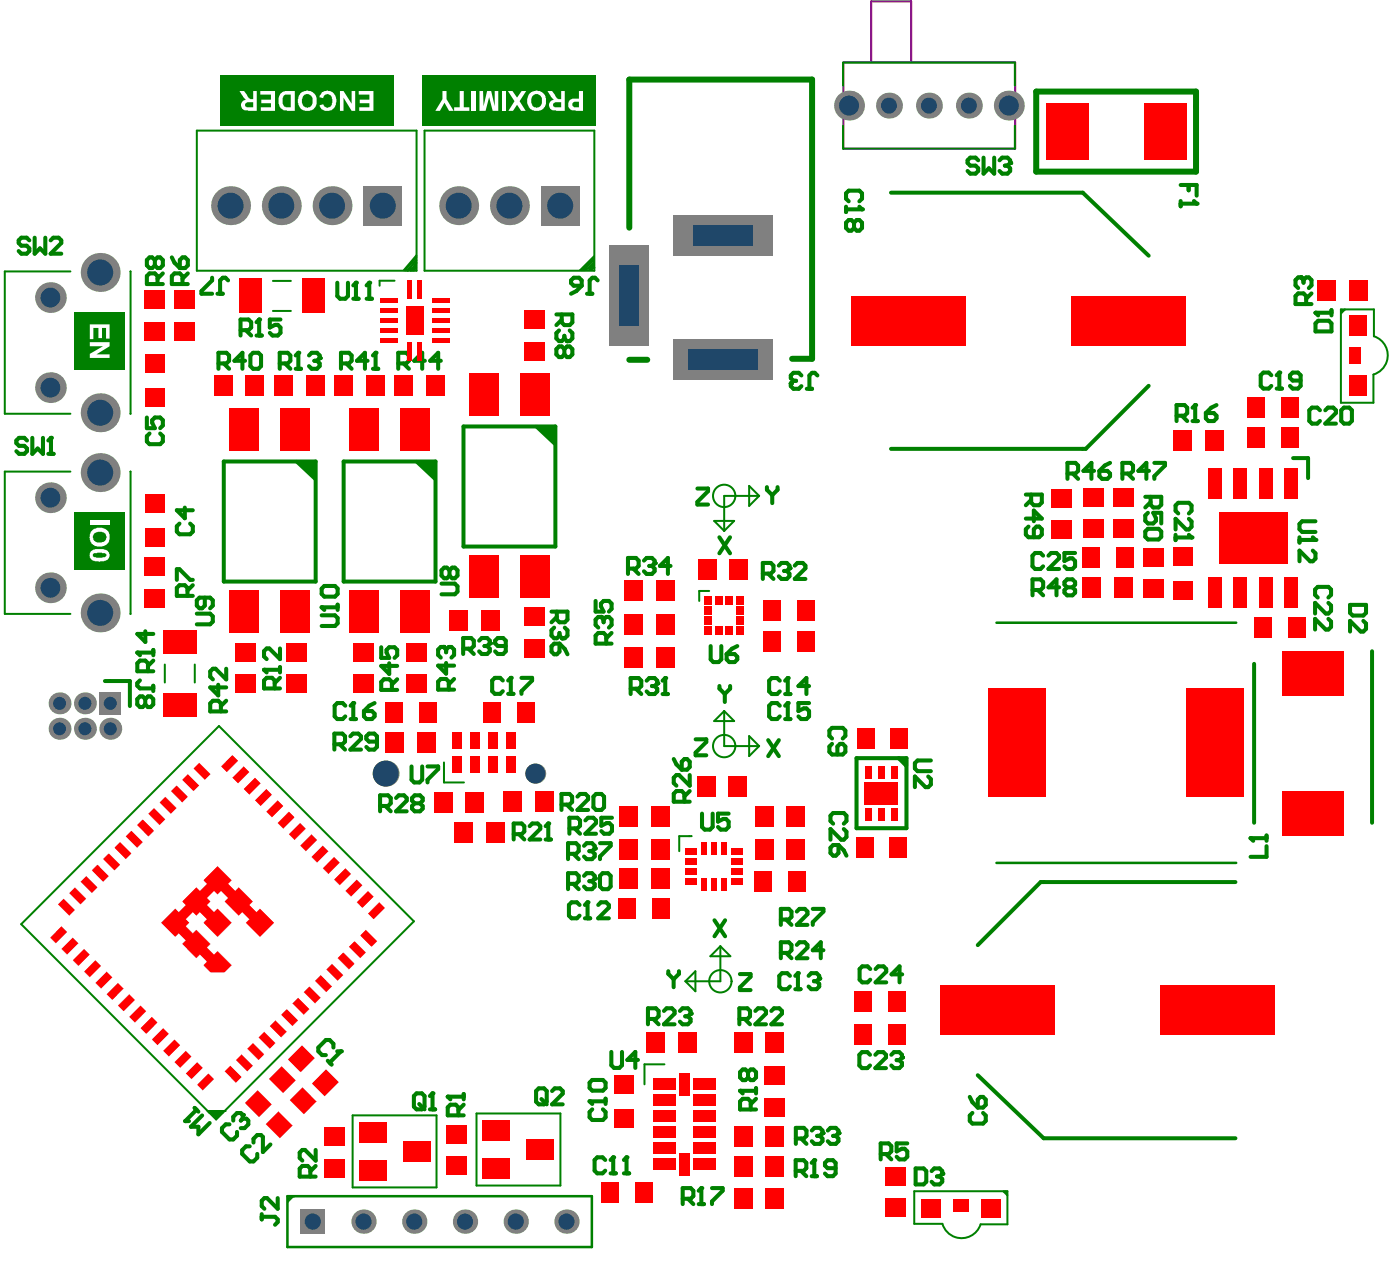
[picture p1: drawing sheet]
<svg xmlns="http://www.w3.org/2000/svg" width="233mm" height="210mm" viewBox="0 0 233 210" stroke-linecap="round" stroke-linejoin="round" font-family="sans-serif">
<path d="M140.5 10.4v14.4h28.6M140.5 10.4h28.6v14.3M145.1 10.2v-10h6.7v10" fill="none" stroke="#800080" stroke-width=".33"/>
<path d="M148.4 32.1h31.9l11 10.5M191.3 64.2l-10.5 10.5h-32.4M215.4 76.3h2.5v3.3M208.9 110.5v26.5M228.5 108.4v28.6M205.8 146.8h-32.5l-10.4 10.5M162.9 179l10.9 10.5h32" fill="none" stroke="#008000" stroke-width=".67"/>
<g fill="none" stroke="#008000" stroke-width=".33">
<path d="M45.5 51.8h3M45.5 46.8h3M224 51.5l-.6 .6v-.3l.3-.2M224 51.5h.1M228.8 56v-4.5h-5.5v15.5h5.5v-4.6M118.1 98.4h-1.6v1.6M119 86.7h3.3l-1.7 1.7zM27.5 110.6v3M32.4 110.6v3M73.9 126.9v3.4h3.4M110.7 177.2h-3.4v3.3M35.3 185.3h1.2v.3l-.5 .5z"/>
<path d="M35.5 185.5h.9l-.4 .2M35.5 185.5h.3l.2 .2M36 185.7h.1M36.8 185.2l-.3 .4h-1M37.1 185.2h.1M37.4 185h-2.8l.2 .2h2.3M167.7 198.6l-.2-.3h-.3l.6 .7M167.8 199h.1M157 203.7h-4.7v-5.4h15.5v5.5h-4.5"/>
</g>
<path d="M166 103.7h39.9M166 143.7h39.9" fill="none" stroke="#008000" stroke-width=".42"/>
<path d="M172.6 15.2h26.6v13.4h-26.6z" fill="none" stroke="#008000" stroke-width="1"/>
<circle cx="37.4" cy="185" r=".17" fill="#008000"/>
<g fill="none" stroke="#008000" stroke-width=".33">
<path d="M65.7 46.7h-2.5v.9M98.8 44.6h.1M49.2 76.9l3.2 2.9M49.4 76.7l3 2.9M49.5 76.7l2.7 .2-2.5 .1 2.6 .1h-2.6l2.5 .2-2.1 .1 2.3 .2-1.9 .1 1.9 .1-1.7 .1 1.6 .1-1.5 .1 1.6 .2-1.4 .1h1.5l-1.1 .2h1l-.9 .2 .9 .1-.6 .2 .6 .1-.1 .2-.9-.7-.5-.7M69.2 76.9l3.2 2.9M69.3 76.7l3.1 2.9M69.5 76.7l2.7 .2-2.6 .1 2.6 .1h-2.5l2.5 .2-2.1 .1 2.3 .2-2 .1 2 .1-1.8 .1 1.7 .1-1.5 .1 1.5 .2-1.3 .1h1.5l-1.1 .2h1l-.9 .2 .9 .1-.7 .2 .6 .1v.2l-.9-.7-.5-.7M89.2 71l3.1 3M89.3 70.9l3.1 2.8M89.4 70.9l2.8 .1-2.6 .1 2.6 .2h-2.5l2.4 .2-2 .1 2.2 .1-1.9 .1 1.9 .2h-1.7l1.6 .2h-1.5l1.6 .2-1.3 .1 1.4 .1-1 .2h.9l-.8 .2 .8 .1-.6 .1 .6 .2v.2l-.9-.8-.5-.6M36.5 120.9l32.4 32.5-32.9 33-32.5-32.5z"/>
<path d="M58.7 185.7h14v12h-14zM79.4 185.4h13.9v12h-13.9z"/>
</g>
<path d="M37.3 76.8h15.3v20h-15.3zM57.2 76.8h15.3v20h-15.3zM77.2 71h15.3v20h-15.3zM17.5 113.4h4.1v4.1" fill="none" stroke="#008000" stroke-width=".67"/>
<path d="M47.9 199.1h50.7v8.5h-50.7z" fill="none" stroke="#008000" stroke-width=".42"/>
<path d="M48.2 199.2l-.2 .4 .5-.4-.5 .6 .6-.5h.1l-.7 .8 .8-.8h.2" fill="none" stroke="#008000" stroke-width=".17"/>
<circle cx="98.8" cy="44.6" r=".17" fill="#008000"/>
<g fill="none" stroke="#008000" stroke-width=".33">
<path d="M140.4 14.2v-3.8h28.6v3.8M32.8 21.7h36.6v23.4h-36.6zM70.7 21.7h28.3v23.4h-28.3zM140.4 20.9v3.8h28.6v-3.8M11.7 45.2h-10.9v23.7h10.9M21.7 45.2v23.7M68.4 44.6l-.3 .3h-.3M69.3 44.6l-.3 .4h-.6l.9-1.2-.5 1.1 .5-.6-1.4 .7 1.4-1.7-1.5 1.7h-.3l1.8-2.1v-.4l-2 2.5M97.2 44.5v.4l.1-.3 1.5-1.5v.3l-1.4 1.3h.7l.8-.8v.3l-.7 .7h.4l.2-.3M98.9 42.7l-2.2 2.3h.9l1.3-1.4v-.5M11.7 78.5h-10.9v23.7h10.9M21.7 78.5v23.7"/>
<path d="M124.8 80.9l1.6 1.7-1.6 1.6zM126.4 82.6h-5.8v5.8M120.6 118.4v5.8h5.8M120.6 118.4l1.7 1.6h-3.3zM115.2 139.2h.1M115.2 139.2h-2.1v2.5M124.8 122.5l1.6 1.7-1.6 1.7zM120 157.5v5.9h-5.8M120 157.5l1.6 1.7h-3.3zM115.8 161.7v3.3l-1.6-1.6z"/>
</g>
<path d="M142.7 126.2h8.3v11.7h-8.3z" fill="none" stroke="#008000" stroke-width=".68"/>
<path d="M149.7 126.2l1.2 1.3v-1l-.1-.1h-.4" fill="none" stroke="#008000" stroke-width=".67"/>
<path d="M104.8 37.9v-24.7h30.5v46.5h-3.4M104.8 59.9h3" fill="none" stroke="#008000" stroke-width="1"/>
<path d="M36.6 12.6h29v8.3h-29z" fill-rule="evenodd" fill="#008000"/>
<g fill="#fff">
<path d="M59.8 15.2h2.4v3.3h-2.4v-.6h1.7v-.7h-1.6v-.6h1.6v-.9h-1.7z"/>
<path d="M56.6 15.2h.6l1.4 2.1v-2.1h.6v3.3h-.6l-1.4-2.2v2.2h-.6z"/>
<path d="M53.7 15.3l.1-.1a1.54 1.54 0 0 1 1.7 .3 1.54 1.54 0 0 1 .4 1.6 1.44 1.44 0 0 1-2.1 1.2l-.3-.2-.3-.6 .6-.1a.72 .72 0 0 0 .8 .5 .72 .72 0 0 0 .7-.7 1.15 1.15 0 0 0-.5-1.5 .55 .55 0 0 0-.8 .2l-.2 .4-.6-.1z"/>
<path d="M43.4 15.2h2.4v3.3h-2.4v-.6h1.7v-.7h-1.6v-.6h1.6v-.9h-1.7z"/>
<path d="M50.7 15.7v.1a1.34 1.34 0 0 0 .1 2.1 1.04 1.04 0 0 0 1.3-1.4 .93 .93 0 0 0-1.4-.8zM50 15.5a1.7 1.7 0 0 1 2.1-.2 1.96 1.96 0 0 1 0 3h-.1a1.61 1.61 0 0 1-1.7-.1 1.61 1.61 0 0 1-.7-1.6l.2-.7z"/>
<path d="M47.3 15.8a1.76 1.76 0 0 0 .1 2l1 .1v-2.2zM47 15.3l.4-.1h1.7v3.3h-1.3a1.56 1.56 0 0 1-1.4-2.1l.3-.7z"/>
<path d="M41 17.1a.42 .42 0 0 0-.2 .5 .42 .42 0 0 0 .5 .3h.9v-.9zM39.9 15.2h.8l.7 1.1 .3 .2h.5v-1.3h.6v3.3h-1.5v-.1a.91 .91 0 0 1-1.1-.7 .91 .91 0 0 1 .8-1.1l-.5-.4v-.2z"/>
</g>
<path d="M70.4 12.6h28.9v8.3h-28.9z" fill-rule="evenodd" fill="#008000"/>
<g fill="#fff">
<path d="M84.6 15.2h.8l.7 1.1 .8-1.1h.7l-1.1 1.6 1.1 1.7h-.8l-.7-1.1-.7 1.1h-.7l1-1.7z"/>
<path d="M83.7 15.2h.6v3.3h-.6z"/>
<path d="M79.9 15.2h.6v2.5l.6-2.5h.7l.6 2.5v-2.5h.6v3.3h-.9l-.6-2.3-.6 2.3h-1z"/>
<path d="M78.6 15.2h.7v3.3h-.7z"/>
<path d="M76.6 15.2h.6v2.7h1v.6h-2.6v-.6h1z"/>
<path d="M73.7 15.2h.7v1.3l1.2 2h-.8l-.8-1.4-.7 1.4h-.8l1.2-2z"/>
<path d="M95.5 17a.51 .51 0 0 0-.1 .6 .51 .51 0 0 0 .6 .3h.4v-1zM96.4 15.2h.7v3.3l-1.3-.1a1 1 0 0 1-1.2-1.1 1 1 0 0 1 1.3-.9h.5z"/>
<path d="M92.3 17.1a.44 .44 0 0 0-.1 .6 .44 .44 0 0 0 .5 .2h.8v-.9zM91.2 15.2h.8l.7 1.1 .3 .2h.5v-1.3h.6v3.3h-1.5v-.1a.91 .91 0 0 1-1.1-.7 .91 .91 0 0 1 .8-1.1l-.5-.4z"/>
<path d="M88.9 15.7a1.53 1.53 0 0 0-.1 2.1l.2 .1a1.04 1.04 0 0 0 1.3-1.4 .93 .93 0 0 0-1.4-.8zM88.2 15.5a2.11 2.11 0 0 1 2.1-.2 1.96 1.96 0 0 1 0 3h-.1a1.66 1.66 0 0 1-2-.3 1.66 1.66 0 0 1-.2-2z"/>
</g>
<path d="M12.5 85.3h8.3v9.5h-8.3z" fill-rule="evenodd" fill="#008000"/>
<g fill="#fff">
<path d="M15 86.7h3.3v.6h-3.3z"/>
<path d="M15.8 88.7a.87 .87 0 0 0 .3 1.5 1.07 1.07 0 0 0 1.2 0 1.07 1.07 0 0 0 .4-1.2 1.36 1.36 0 0 0-1.6-.4zM15.6 88a2.64 2.64 0 0 1 1.9 0 1.63 1.63 0 0 1 .6 2.2 1.63 1.63 0 0 1-2.1 .7 1.56 1.56 0 0 1-.7-2.5z"/>
<path d="M15.6 92.1a.38 .38 0 0 0-.1 .5 .38 .38 0 0 0 .5 .2h.6a1.17 1.17 0 0 0 1.1-.4v-.2l-.7-.2zM15.1 91.7a3.2 3.2 0 0 1 2.9 0 1.02 1.02 0 0 1 .1 1.2 1.02 1.02 0 0 1-1 .5 2.54 2.54 0 0 1-1.9-.3 1.05 1.05 0 0 1-.1-1.3z"/>
</g>
<path d="M12.5 52h8.3v9.5h-8.3z" fill-rule="evenodd" fill="#008000"/>
<g fill="#fff">
<path d="M15 54h3.3v2.4h-.6v-1.8h-.7v1.7h-.6v-1.7h-.8v1.9h-.6z"/>
<path d="M15 57h3.3v.6l-2.2 1.4h2.2v.6h-3.3v-.7l2.2-1.3h-2.2z"/>
</g>
<g fill="none" stroke="#008000" stroke-width=".68">
<path d="M177.8 78.8h1.3l.5-.4v-.9l-.5-.4h-1.3v2.6M178.7 78.8l.9 .9M182.2 78.4h-1.7l1.3-1.3v2.6M183.1 78.4h1.4l.4 .4v.5l-.4 .4h-.9l-.5-.4zM184.9 77.1l-.9 .4-.9 .9M186.9 78.8h1.4l.4-.4v-.9l-.4-.4h-1.4v2.6M187.8 78.8l.9 .9M191.4 78.4h-1.8l1.3-1.3v2.6M192.3 77.1h1.7v.4l-1.7 1.8v.4M116.2 81.3h1.7v.5l-1.7 1.7v.5h1.7M119.8 89.4l1.8 2.7M121.6 89.4l-1.8 2.7"/>
<path d="M127.7 81.1v.4l.9 .9M128.6 82.4v1.4M129.5 81.1v.4l-.9 .9M170.9 82.3h2.6v1.4l-.4 .4h-.9l-.4-.4v-1.4M170.9 86.3h2.6l-1.3-1.3v1.8M171.3 87.7l-.4 .4v.9l.4 .4h1.8l.4-.4v-.9l-.4-.4h-.5l-.4 .4v1.3M171.8 83.2l-.9 .9M172 98.2h1.3l.5-.4v-.9l-.5-.5h-1.3v2.7M172.9 98.2l.9 .9M173.7 92.5l-.4-.4h-.9l-.4 .4v1.8l.4 .4h.9l.4-.4M174.6 92.5l.5-.4h.9l.4 .4v.4l-1.8 1.8h1.8M176.4 97.8h-1.8l1.4-1.4v2.7"/>
<path d="M177.7 97.8l-.4-.5v-.4l.4-.5h.9l.5 .5v.4l-.5 .5M177.7 97.8h.9M177.7 97.8l-.4 .4v.5l.4 .4h.9l.5-.4v-.5l-.5-.4M179.1 92.1h-1.8v1.3l.9-.5h.4l.5 .5v.9l-.5 .4h-.9l-.4-.4M190.8 82.7h2.6v1.3l-.4 .5h-.9l-.5-.5v-1.3M191.2 85.4l-.4 .4v.9l.4 .4h.9l.4-.4v-.4l-.4-.9h1.3v1.7M191.2 88h1.8l.4 .5v.9l-.4 .4h-1.8l-.4-.4v-.9zM191.6 83.6l-.8 .9M119.8 114.2v.4l.9 .9M120.7 115.5v1.4M121.6 114.2v.4l-.9 .9M115.9 123.1h1.7v.4l-1.7 1.8v.4h1.7"/>
<path d="M128 123.2l1.7 2.7M129.7 123.2l-1.7 2.7M138.8 137.1l-.5-.4v-.9l.5-.5h1.7l.5 .5v.9l-.5 .4M140.5 138l.5 .5v.8l-.5 .5h-.4l-1.8-1.8v1.8M119 153.2l1.8 2.7M120.8 153.2l-1.8 2.7M138.8 140.7h.9v1.3l-.5 .5h-.4l-.5-.5v-.9zM139.7 140.7l.8 .9 .5 .9M111.3 161.7v.4l.9 .9M112.2 163v1.3M113.1 161.7v.4l-.9 .9M123.2 162.2h1.8v.4l-1.8 1.8v.4h1.8"/>
<path d="M144.9 175.6l-.4-.5h-.9l-.5 .5v1.8l.5 .4h.9l.4-.4M145 161.3l-.5-.4h-.9l-.4 .4v1.8l.4 .4h.9l.5-.4M145.8 175.6l.4-.5h.9l.5 .5v.4l-1.8 1.8h1.8M145.8 161.3l.5-.4h.9l.4 .4v.5l-1.8 1.7h1.8M148.5 175.6l.4-.5h.9l.4 .5v.4M150.3 162.2h-1.8l1.3-1.3v2.6"/>
</g>
<circle cx="150.2" cy="176" r=".34" fill="#008000"/>
<path d="M208.3 139.5h2.7M211 139.1v.9M211 140.9v1.7h-2.7M149.3 176.5h.5M149.8 176.5l.4 .4v.5l-.4 .4h-.9l-.4-.4M150.2 176l-.4 .5M161.5 182.6l.5 .9 .9 .9M162 185.3l-.5 .4v.9l.5 .4h1.7l.5-.4v-.9l-.5-.4M163.3 182.6h.4l.5 .4v.9l-.5 .5h-.8v-1.4z" fill="none" stroke="#008000" stroke-width=".68"/>
<circle cx="208.3" cy="139.5" r=".34" fill="#008000"/>
<path d="M195.8 89v.9M195.8 89.5h2.7M196.2 85.5l-.4-.5v-.9l.4-.4h1.8l.5 .4v.9l-.5 .5M198 86.4l.5 .4v.9l-.5 .4h-.4l-1.8-1.7v1.7M219.5 99.5l-.5-.5v-.9l.5-.4h1.8l.4 .4v.9l-.4 .5M221.3 100.4l.4 .4v.9l-.4 .4h-.5l-1.8-1.7v1.7M221.3 103l.4 .5v.9l-.4 .4h-.5l-1.8-1.8v1.8M224.9 100.7h2.6v1.3l-.4 .5h-1.8l-.4-.5zM227.1 103.4l.4 .4v.9l-.4 .4h-.5l-1.7-1.7v1.7M208.3 139.5l.4 .5" fill="none" stroke="#008000" stroke-width=".68"/>
<circle cx="198.5" cy="89.5" r=".34" fill="#008000"/>
<path d="M140.9 34.4v.9M140.9 34.9h2.7M141.4 33.5l-.5-.4v-.9l.5-.5h1.7l.5 .5v.9l-.5 .4M198 89l.5 .5" fill="none" stroke="#008000" stroke-width=".68"/>
<circle cx="143.6" cy="34.9" r=".34" fill="#008000"/>
<path d="M142.2 37.1l.5-.5h.4l.5 .5v.9l-.5 .4h-.4l-.5-.4M142.2 37.1l-.4-.5h-.4l-.5 .5v.9l.5 .4h.4l.4-.4M142.2 37.1v.9M143.1 34.4l.5 .5M196 69.2h1.3l.4-.4v-.9l-.4-.5h-1.3v2.7M196.9 69.2l.8 .9M198.6 70.1h.9M199.1 67.4v2.7" fill="none" stroke="#008000" stroke-width=".68"/>
<circle cx="199.1" cy="67.4" r=".34" fill="#008000"/>
<path d="M199.1 67.4l-.5 .5M200.8 68.8h1.4l.4 .4v.5l-.4 .4h-.9l-.5-.4zM202.6 67.4l-.9 .5-.9 .9M211.8 62.5l-.5-.5h-.9l-.4 .5v1.7l.4 .5h.9l.5-.5M212.6 64.7h.9M213.1 62v2.7M219.9 68.3l-.5-.4h-.9l-.4 .4v1.8l.4 .4h.9l.5-.4M220.7 68.3l.5-.4h.9l.4 .4v.4l-1.8 1.8h1.8M223.8 67.9h.9l.5 .4v1.8l-.5 .4h-.9l-.4-.4v-1.8z" fill="none" stroke="#008000" stroke-width=".68"/>
<circle cx="213.1" cy="62" r=".34" fill="#008000"/>
<path d="M213.1 62l-.5 .5M216.6 63.4h-1.3l-.4-.5v-.4l.4-.5h.9l.4 .5v1.7l-.4 .5h-.9l-.4-.5M216.4 89.4v.9M216.4 89.9h2.7M219.1 86.8h-2.2l-.5 .4v.9l.5 .5h2.2" fill="none" stroke="#008000" stroke-width=".68"/>
<circle cx="219.1" cy="89.9" r=".34" fill="#008000"/>
<path d="M40.1 55h1.3l.4-.5v-.9l-.4-.4h-1.3v2.7M41 55l.8 .9M42.7 55.9h.9M43.2 53.2v2.7M218.7 89.4l.4 .5M218.7 91.7l.4 .4v.9l-.4 .4h-.5l-1.8-1.7v1.7" fill="none" stroke="#008000" stroke-width=".68"/>
<circle cx="43.2" cy="53.2" r=".34" fill="#008000"/>
<path d="M43.2 53.2l-.5 .4M46.7 53.2h-1.8v1.3l.9-.4h.5l.4 .4v.9l-.4 .5h-.9l-.5-.5M22.9 108.6h2.6M24.6 111.7v-1.3l-.4-.4h-.9l-.4 .4v1.3h2.6M25.5 110l-.9 .9M25.5 108.2v.9" fill="none" stroke="#008000" stroke-width=".68"/>
<circle cx="22.9" cy="108.6" r=".34" fill="#008000"/>
<path d="M56.2 47.1v2.2l.4 .4h.9l.5-.4v-2.2M58.8 49.7h.9M59.3 47.1v2.6M22.9 108.6l.4 .5M23.3 113.3l-.4 .4v.5l.4 .4h2.2M24.2 116.4v.9M24.2 116.4l.4-.5h.5l.4 .5v.9l-.4 .4h-.5l-.4-.4M24.2 116.4l-.4-.5h-.5l-.4 .5v.9l.4 .4h.5l.4-.4M24.2 105.1v1.8l-1.3-1.4h2.6M25.5 114.2v.8" fill="none" stroke="#008000" stroke-width=".68"/>
<circle cx="59.3" cy="47.1" r=".34" fill="#008000"/>
<path d="M59.3 47.1l-.5 .4M61.1 49.7h.8M61.5 47.1v2.6" fill="none" stroke="#008000" stroke-width=".68"/>
<circle cx="61.5" cy="47.1" r=".34" fill="#008000"/>
<path d="M61.5 47.1l-.4 .4M53.6 102.4h2.2l.4 .5v.9l-.4 .4h-2.2M53.6 101.1h2.6M56.2 100.7v.8" fill="none" stroke="#008000" stroke-width=".68"/>
<circle cx="53.6" cy="101.1" r=".34" fill="#008000"/>
<g fill="none" stroke="#008000" stroke-width=".68">
<path d="M66.3 60.5h1.4l.4-.4v-.9l-.4-.5h-1.4v2.7M67.2 60.5l.9 .9M70.8 60.1h-1.8l1.3-1.4v2.7M73.4 60.1h-1.7l1.3-1.4v2.7M34.1 99.5v1.3l-.4 .5h-.5l-.4-.5v-.9l.4-.4h1.8l.4 .4v.9l-.4 .5M54 97.5h1.8l.4 .5v.9l-.4 .4h-1.8l-.4-.4v-.9zM73.5 97.2h2.3l.4 .4v.9l-.4 .4h-2.3M74.9 94.9l.4-.4h.5l.4 .4v.9l-.4 .5h-.5l-.4-.5M74.9 94.9l-.5-.4h-.4l-.5 .4v.9l.5 .5h.4l.5-.5M74.9 94.9v.9M32.8 102.2h2.2l.4 .4v.9l-.4 .4h-2.2M53.6 101.1l.4 .4"/>
<path d="M63.5 107.7v1.8h1.3l-.4-.9v-.4l.4-.5h.9l.5 .5v.9l-.5 .4M64.8 110.4v1.8l-1.3-1.3h2.7M65.3 114.9v-1.4l-.5-.4h-.9l-.4 .4v1.4h2.7M66.2 113.1l-.9 .9M73.9 107.7h-.5l-.4 .4v.9l.4 .5M74.3 110.4v1.7l-1.3-1.3h2.6M74.7 114.8v-1.3l-.4-.5h-.9l-.4 .5v1.3h2.6M75.6 113l-.9 .9"/>
</g>
<circle cx="73.9" cy="107.7" r=".34" fill="#008000"/>
<path d="M62.6 58.7v2.7M56.8 60.5h1.3l.5-.4v-.9l-.5-.5h-1.3v2.7M57.7 60.5l.9 .9M61.2 60.1h-1.7l1.3-1.4v2.7M62.1 61.4h.9M36.3 114v1.8l-1.3-1.4h2.7M36.8 118.4v-1.3l-.5-.4h-.8l-.5 .4v1.3h2.7M37.7 111.3v1.8l-1.8-1.8h-.4l-.5 .5v.9l.5 .4M37.7 116.7l-.9 .8M73.9 107.7l.4 .4M74.3 108.1v.5M74.3 108.1l.4-.4h.5l.4 .4v.9l-.4 .5" fill="none" stroke="#008000" stroke-width=".68"/>
<circle cx="62.6" cy="58.7" r=".34" fill="#008000"/>
<path d="M42.2 58.7h.8l.5 .5v1.8l-.5 .4h-.8l-.5-.4v-1.8zM62.6 58.7l-.5 .5M36.4 60.5h1.3l.5-.4v-.9l-.5-.5h-1.3v2.7M37.3 60.5l.9 .9M40.8 60.1h-1.8l1.4-1.4v2.7M77.1 108h1.4l.4-.5v-.8l-.4-.5h-1.4v2.7M78 108l.9 .9M79.8 106.7l.4-.5h.9l.5 .5v.4" fill="none" stroke="#008000" stroke-width=".68"/>
<circle cx="81.6" cy="107.1" r=".34" fill="#008000"/>
<path d="M92.7 52.3h2.6v1.4l-.4 .4h-.9l-.4-.4v-1.4M93.6 53.2l-.9 .9M94.9 55l.4 .5v.8l-.4 .5h-.5M80.7 107.5h.4M81.1 107.5l.5 .5v.4l-.5 .5h-.9l-.4-.5M81.6 107.1l-.5 .4M84.2 107.5h-1.3l-.4-.4v-.4l.4-.5h.9l.4 .5v1.7l-.4 .5h-.9l-.4-.5" fill="none" stroke="#008000" stroke-width=".68"/>
<circle cx="94.4" cy="56.8" r=".34" fill="#008000"/>
<path d="M93.1 55l-.4 .5v.8l.4 .5h.5l.4-.5M94 56.3l.4 .5M94 55.9v.4M94 58.1v.9M94 58.1l-.4-.4h-.5l-.4 .4v.9l.4 .4h.5l.4-.4M94 58.1l.4-.4h.5l.4 .4v.9l-.4 .4h-.5l-.4-.4M91.9 101.8h2.6v1.4l-.4 .4h-.9l-.5-.4v-1.4M92.7 102.7l-.8 .9M94.1 104.5l.4 .4v.9l-.4 .5h-.5" fill="none" stroke="#008000" stroke-width=".68"/>
<circle cx="93.6" cy="106.3" r=".34" fill="#008000"/>
<path d="M49.7 58.7v2.7M46.6 60.5h1.3l.5-.4v-.9l-.5-.5h-1.3v2.7M47.5 60.5l.9 .9M49.2 61.4h.9M92.3 107.1h.9v1.4l-.5 .4h-.4l-.4-.4v-.9zM92.3 104.5l-.4 .4v.9l.4 .5h.4l.5-.5M93.2 105.8l.4 .5M93.2 105.4v.4M93.2 107.1l.9 .9 .4 .9" fill="none" stroke="#008000" stroke-width=".68"/>
<circle cx="49.7" cy="58.7" r=".34" fill="#008000"/>
<path d="M49.7 58.7l-.5 .5M51.5 59.2l.4-.5h.9l.4 .5v.4" fill="none" stroke="#008000" stroke-width=".68"/>
<circle cx="53.2" cy="59.6" r=".34" fill="#008000"/>
<path d="M53.2 59.6l-.4 .5M52.4 60.1h.4M52.8 60.1l.4 .4v.5l-.4 .4h-.9l-.4-.4M44 111.5h2.6M45.7 114.6v-1.3l-.4-.5h-.9l-.4 .5v1.3h2.6M46.6 112.8l-.9 .9M46.6 111.1v.8" fill="none" stroke="#008000" stroke-width=".68"/>
<circle cx="44" cy="111.5" r=".34" fill="#008000"/>
<path d="M35.3 46.2v.5l-1.7 1.8v.4h1.7M36.2 48.9h.9M38 46.7l-.5-.5h-.4l-.4 .5v2.2M95.6 46.2h.8l.5 .5v.9h-1.3l-.5-.5v-.4zM96.9 47.6l-.9 .9-.9 .4M97.8 48.9h.9M99.5 46.7l-.4-.5h-.4l-.5 .5v2.2M104.6 94.7h1.3l.5-.5v-.9l-.5-.4h-1.3v2.6M105.5 94.7l.9 .8M107.3 93.3l.4-.4h.9l.4 .4v.5M44 111.5l.4 .4M46.6 108v1.7l-1.7-1.7h-.5l-.4 .4v.9l.4 .4" fill="none" stroke="#008000" stroke-width=".68"/>
<circle cx="109" cy="93.8" r=".34" fill="#008000"/>
<path d="M108.1 94.2h.5M108.6 94.2l.4 .5v.4l-.4 .4h-.9l-.4-.4M109 93.8l-.4 .4M111.7 94.2h-1.8l1.3-1.3v2.6M94.6 142.1h1.3l.5-.4v-.9l-.5-.4h-1.3v2.6M95.5 142.1l.9 .9M97.3 140.8l.4-.4h.9l.4 .4v.5" fill="none" stroke="#008000" stroke-width=".68"/>
<circle cx="99" cy="141.3" r=".34" fill="#008000"/>
<path d="M98.2 141.7h.4M98.6 141.7l.4 .4v.5l-.4 .4h-.9l-.4-.4M99 141.3l-.4 .4M99.9 140.4h1.8v.4l-1.8 1.8v.4M132.6 189.5h1.3l.4-.4v-.9l-.4-.4h-1.3v2.6M133.4 189.5l.9 .9M135.2 188.2l.5-.4h.8l.5 .4v.4" fill="none" stroke="#008000" stroke-width=".68"/>
<circle cx="137" cy="188.6" r=".34" fill="#008000"/>
<path d="M136.1 189.1h.4M136.5 189.1l.5 .4v.5l-.5 .4h-.8l-.5-.4M137 188.6l-.5 .5M137.9 188.2l.4-.4h.9l.5 .4v.4" fill="none" stroke="#008000" stroke-width=".68"/>
<circle cx="139.7" cy="188.6" r=".34" fill="#008000"/>
<g fill="none" stroke="#008000" stroke-width=".68">
<path d="M55.7 123.9h1.3l.5-.4v-.9l-.5-.5h-1.3v2.7M56.6 123.9l.9 .9M58.4 122.6l.4-.5h.9l.4 .5v.4l-1.7 1.8h1.7M62.8 123.5h-1.3l-.5-.5v-.4l.5-.5h.8l.5 .5v1.7l-.5 .5h-.8l-.5-.5M63.3 134.2h1.3l.5-.5v-.9l-.5-.4h-1.3v2.7M64.2 134.2l.9 .9M66 132.8l.4-.4h.9l.4 .4v.5l-1.7 1.8h1.7M69.1 133.7l-.5-.4v-.5l.5-.4h.9l.4 .4v.5l-.4 .4M69.1 133.7l-.5 .5v.4l.5 .5h.9l.4-.5v-.4l-.4-.5M69.1 133.7h.9M85.6 138.9h1.3l.4-.5v-.9l-.4-.4h-1.3v2.7M86.4 138.9l.9 .9"/>
<path d="M88.2 137.5l.5-.4h.8l.5 .4v.5l-1.8 1.8h1.8M90.9 139.8h.9M91.3 137.1v2.7M138.8 189.1h.4M139.2 189.1l.5 .4v.5l-.5 .4h-.9l-.4-.4M139.7 188.6l-.5 .5"/>
</g>
<circle cx="91.3" cy="137.1" r=".34" fill="#008000"/>
<g fill="none" stroke="#008000" stroke-width=".68">
<path d="M100.1 102.7h-.5l-.4 .4v.9l.4 .5M101 107.1v-1.3l-.5-.4h-.9l-.4 .4v1.3h2.7M101.9 105.4l-.9 .9M118.4 107.6v2.2l.4 .4h.9l.4-.4v-2.2M121 108.9h1.4l.4 .4v.5l-.4 .4h-.9l-.5-.4zM122.8 107.6l-.9 .4-.9 .9M68.5 127.6v2.2l.5 .5h.9l.4-.5v-2.2M71.2 127.6h1.8v.4l-1.8 1.8v.5M91.3 137.1l-.4 .4M93.5 133.9h1.4l.4-.4v-.9l-.4-.4h-1.4v2.6M94.4 133.9l.9 .9M96.2 132.6l.4-.4h.9l.5 .4v.5l-1.8 1.7h1.8"/>
<path d="M99.3 132.2h.9l.4 .4v1.8l-.4 .4h-.9l-.5-.4v-1.8zM116.9 135.4v2.3l.5 .4h.9l.4-.4v-2.3M121.4 135.4h-1.8v1.4l.9-.5h.4l.5 .5v.9l-.5 .4h-.9l-.4-.4M101.8 175.1v2.2l.5 .5h.9l.4-.5v-2.2M106.3 176.5h-1.8l1.3-1.4v2.7"/>
</g>
<circle cx="100.1" cy="102.7" r=".34" fill="#008000"/>
<path d="M127.1 95.5h1.3l.4-.5v-.8l-.4-.5h-1.3v2.7M127.9 95.5l.9 .9M129.7 94.2l.5-.5h.8l.5 .5v.4M99.2 100v1.8h1.3l-.4-.9v-.4l.4-.5h.9l.5 .5v.9l-.5 .4M100.1 102.7l.4 .4M100.5 103.1v.5M100.5 103.1l.5-.4h.4l.5 .4v.9l-.5 .5" fill="none" stroke="#008000" stroke-width=".68"/>
<circle cx="131.5" cy="94.6" r=".34" fill="#008000"/>
<path d="M130.6 95h.4M131 95l.5 .5v.4l-.5 .5h-.8l-.5-.5M131.5 94.6l-.5 .4M132.4 94.2l.4-.5h.9l.5 .5v.4l-1.8 1.8h1.8M105 114.7h1.4l.4-.5v-.9l-.4-.4h-1.4v2.6M105.9 114.7l.9 .8M107.7 113.3l.4-.4h.9l.5 .4v.5" fill="none" stroke="#008000" stroke-width=".68"/>
<circle cx="109.5" cy="113.8" r=".34" fill="#008000"/>
<path d="M108.6 114.2h.4M109 114.2l.5 .5v.4l-.5 .4h-.9l-.4-.4M109.5 113.8l-.5 .4M110.4 115.5h.8M110.8 112.9v2.6" fill="none" stroke="#008000" stroke-width=".68"/>
<circle cx="110.8" cy="112.9" r=".34" fill="#008000"/>
<path d="M110.8 112.9l-.4 .4M94.6 147.1h1.3l.5-.4v-.9l-.5-.4h-1.3v2.6M95.5 147.1l.9 .9M97.3 145.8l.4-.4h.9l.4 .4v.5" fill="none" stroke="#008000" stroke-width=".68"/>
<circle cx="99" cy="146.3" r=".34" fill="#008000"/>
<g fill="none" stroke="#008000" stroke-width=".68">
<path d="M94.8 137.9h1.4l.4-.4v-.9l-.4-.5h-1.4v2.7M95.7 137.9l.9 .9M97.5 136.6l.4-.5h.9l.5 .5v.4l-1.8 1.8h1.8M101.9 136.1h-1.7v1.4l.8-.5h.5l.4 .5v.9l-.4 .4h-.9l-.4-.4M112.2 126.4l.5 .8 .9 .9M114 133.5v-1.4l-.4-.4h-.9l-.5 .4v1.4h2.7M114 126.4h.4l.5 .4v.9l-.5 .4h-.8v-1.3zM114.9 129v1.8l-1.8-1.8h-.4l-.5 .5v.9l.5 .4M114.9 131.7l-.9 .9M98.2 146.7h.4M98.6 146.7l.4 .4v.5l-.4 .4h-.9l-.4-.4M99 146.3l-.4 .4"/>
<path d="M100.4 145.4h.9l.4 .4v1.8l-.4 .4h-.9l-.5-.4v-1.8zM130.1 153.1h1.3l.4-.5v-.9l-.4-.4h-1.3v2.7M130.1 158.6h1.3l.4-.4v-.9l-.4-.4h-1.3v2.6M130.9 153.1l.9 .9M130.9 158.6l.9 .9M132.7 151.7l.5-.4h.8l.5 .4v.5l-1.8 1.8h1.8M132.7 157.3l.5-.4h.8l.5 .4v.4l-1.8 1.8h1.8M135.4 151.3h1.8v.4l-1.8 1.8v.5M137.2 158.2h-1.8l1.3-1.3v2.6M107.9 169.6h1.4l.4-.4v-.9l-.4-.4h-1.4v2.6M108.8 169.6l.9 .9M110.6 168.3l.4-.4h.9l.5 .4v.4l-1.8 1.8h1.8"/>
<path d="M113.2 168.3l.5-.4h.9l.4 .4v.4"/>
</g>
<circle cx="115" cy="168.7" r=".34" fill="#008000"/>
<path d="M114.1 169.2h.5M114.6 169.2l.4 .4v.5l-.4 .4h-.9l-.5-.4M115 168.7l-.4 .5M123.1 169.6h1.4l.4-.4v-.9l-.4-.4h-1.4v2.6M124 169.6l.9 .9M125.8 168.3l.5-.4h.8l.5 .4v.4l-1.8 1.8h1.8M128.5 168.3l.4-.4h.9l.4 .4v.4l-1.7 1.8h1.7M132.5 194.9h1.4l.4-.4v-.9l-.4-.5h-1.4v2.7M133.4 194.9l.9 .9M135.2 195.8h.9M135.6 193.1v2.7" fill="none" stroke="#008000" stroke-width=".68"/>
<circle cx="135.6" cy="193.1" r=".34" fill="#008000"/>
<path d="M123.3 181.6h2.6M125 184.7v-1.3l-.4-.5h-.9l-.4 .5v1.3h2.6M125.9 182.9l-.9 .9M125.9 181.1v.9M135.6 193.1l-.4 .5M139.2 194.5h-1.3l-.5-.5v-.4l.5-.5h.8l.5 .5v1.8l-.5 .4h-.8l-.5-.4" fill="none" stroke="#008000" stroke-width=".68"/>
<circle cx="123.3" cy="181.6" r=".34" fill="#008000"/>
<path d="M124.6 178.5l-.4-.5h-.5l-.4 .5v.9l.4 .4h.5l.4-.4M124.6 178.5l.4-.5h.5l.4 .5v.9l-.4 .4h-.5l-.4-.4M124.6 178.5v.9M113.7 199.6h1.3l.5-.5v-.9l-.5-.4h-1.3v2.7M114.6 199.6l.9 .9M116.8 197.8v2.7M123.3 181.6l.4 .4M116.4 200.5h.9" fill="none" stroke="#008000" stroke-width=".68"/>
<circle cx="116.8" cy="197.8" r=".34" fill="#008000"/>
<path d="M83.8 113.3l-.5-.5h-.9l-.4 .5v1.8l.4 .4h.9l.5-.4M84.6 115.5h.9M85.1 112.8v2.7M116.8 197.8l-.4 .4M118.6 197.8h1.8v.4l-1.8 1.8v.5" fill="none" stroke="#008000" stroke-width=".68"/>
<circle cx="85.1" cy="112.8" r=".34" fill="#008000"/>
<path d="M57.5 117.5l-.4-.5h-.9l-.5 .5v1.8l.5 .4h.9l.4-.4M58.4 119.7h.9M58.8 117v2.7M85.1 112.8l-.5 .5M86.9 112.8h1.7v.5l-1.7 1.8v.4" fill="none" stroke="#008000" stroke-width=".68"/>
<circle cx="58.8" cy="117" r=".34" fill="#008000"/>
<path d="M58.8 117l-.4 .5M60.6 118.4h1.3l.5 .4v.5l-.5 .4h-.8l-.5-.4zM62.4 117l-.9 .5-.9 .9M129.9 117.5l-.5-.5h-.8l-.5 .5v1.8l.5 .4h.8l.5-.4M130.8 119.7h.9M131.2 117v2.7" fill="none" stroke="#008000" stroke-width=".68"/>
<circle cx="131.2" cy="117" r=".34" fill="#008000"/>
<path d="M129.9 113.3l-.5-.4h-.8l-.5 .4v1.8l.5 .4h.8l.5-.4M130.8 115.5h.9M131.2 117l-.4 .5M131.2 112.9v2.6M134.8 117h-1.8v1.4l.9-.5h.4l.5 .5v.9l-.5 .4h-.9l-.4-.4" fill="none" stroke="#008000" stroke-width=".68"/>
<circle cx="131.2" cy="112.9" r=".34" fill="#008000"/>
<path d="M131.2 112.9l-.4 .4M134.8 114.2h-1.8l1.3-1.3v2.6M131.6 162.5l-.5-.5h-.9l-.4 .5v1.7l.4 .5h.9l.5-.5M132.5 164.7h.8M132.9 162v2.7" fill="none" stroke="#008000" stroke-width=".68"/>
<circle cx="132.9" cy="162" r=".34" fill="#008000"/>
<path d="M132.9 162l-.4 .5M134.7 162.5l.4-.5h.9l.5 .5v.4" fill="none" stroke="#008000" stroke-width=".68"/>
<circle cx="136.5" cy="162.9" r=".34" fill="#008000"/>
<path d="M96.5 150.7l-.4-.5h-.9l-.4 .5v1.7l.4 .5h.9l.4-.5M97.4 152.9h.9M97.9 150.2v2.7M135.6 163.3h.4M136 163.3l.5 .5v.4l-.5 .5h-.9l-.4-.5M136.5 162.9l-.5 .4" fill="none" stroke="#008000" stroke-width=".68"/>
<circle cx="97.9" cy="150.2" r=".34" fill="#008000"/>
<path d="M97.9 150.2l-.5 .5M99.6 150.7l.5-.5h.9l.4 .5v.4l-1.8 1.8h1.8M100.8 193.1l-.4-.4h-.9l-.5 .4v1.8l.5 .4h.9l.4-.4M101.7 195.3h.9M102.1 192.7v2.6" fill="none" stroke="#008000" stroke-width=".68"/>
<circle cx="102.1" cy="192.7" r=".34" fill="#008000"/>
<path d="M102.1 192.7l-.4 .4M103.9 195.3h.9M104.4 192.7v2.6" fill="none" stroke="#008000" stroke-width=".68"/>
<circle cx="104.4" cy="192.7" r=".34" fill="#008000"/>
<path d="M98.2 183.3h2.7M98.6 184.7l-.4 .4v.9l.4 .4h1.8l.5-.4v-.9l-.5-.4M100.9 182.9v.9M104.4 192.7l-.5 .4" fill="none" stroke="#008000" stroke-width=".68"/>
<circle cx="98.2" cy="183.3" r=".34" fill="#008000"/>
<path d="M131.7 63.8v.5l.5 .4h.8l.5-.4M134.4 64.7h.9M136.1 62.5l-.4-.4h-.4l-.5 .4v2.2M154.6 129.3l.4 .4v.9l-.4 .4h-.4l-1.8-1.7v1.7M155 126.6h-2.2l-.4 .4v.9l.4 .5h2.2M98.6 179.8h1.8l.5 .4v.9l-.5 .5h-1.8l-.4-.5v-.9zM98.2 183.3l.4 .5" fill="none" stroke="#008000" stroke-width=".68"/>
<circle cx="131.7" cy="63.8" r=".34" fill="#008000"/>
<path d="M162.9 26.7l-.4-.5h-.9l-.4 .5v.4l.4 .5h.9l.4 .4v.5l-.4 .4h-.9l-.4-.4M163.8 26.2v2.7l.9-.9 .9 .9v-2.7M166.5 26.7l.4-.5h.9l.5 .5v.4M132.2 63.4l-.5 .4M132.2 63.4h.4M133.5 62.5l-.5-.4h-.8l-.5 .4v.5l.5 .4" fill="none" stroke="#008000" stroke-width=".68"/>
<circle cx="168.3" cy="27.1" r=".34" fill="#008000"/>
<path d="M5.8 39.6v2.6l.9-.9 .8 .9v-2.6M167.4 27.6h.4M167.8 27.6l.5 .4v.5l-.5 .4h-.9l-.4-.4M168.3 27.1l-.5 .5M4.9 40l-.5-.4h-.8l-.5 .4v.5l.5 .4h.8l.5 .4v.5l-.5 .4h-.8l-.5-.4M8.4 40l.5-.4h.9l.4 .4v.5l-1.8 1.7h1.8M4.5 73.3l-.4-.4h-.9l-.5 .4v.5l.5 .4h.9l.4 .5v.4l-.4 .5h-.9l-.5-.5M5.4 72.9v2.7l.9-.9 .9 .9v-2.7M8 75.6h.9M8.5 72.9v2.7" fill="none" stroke="#008000" stroke-width=".68"/>
<circle cx="8.5" cy="72.9" r=".34" fill="#008000"/>
<g fill="none" stroke="#008000" stroke-width=".68">
<path d="M25.8 43.3l-.5-.5h-.4l-.4 .5v.9l.4 .4h.4l.5-.4M25.8 43.3l.4-.5h.5l.4 .5v.9l-.4 .4h-.5l-.4-.4M25.8 43.3v.9M26.2 47.3v-1.3l-.4-.5h-.9l-.4 .5v1.3h2.6M27.1 45.5l-.9 .9M28.6 42.8l.5 .9 .9 .9M30.4 47.3v-1.3l-.4-.5h-.9l-.5 .5v1.3h2.7M30.4 42.8h.4l.5 .5v.9l-.5 .4h-.8v-1.3zM31.3 45.5l-.9 .9M216.7 46.2h-.5l-.4 .4v.9l.4 .5M217.6 50.6v-1.3l-.5-.5h-.9l-.4 .5v1.3h2.6M218.4 48.8l-.8 .9"/>
<path d="M8.5 72.9l-.5 .4M29.5 96.5v-1.7h.4l1.8 1.7h.4M31.2 99.2v-1.3l-.4-.5h-.9l-.4 .5v1.3h2.6M32.1 97.4l-.9 .9M146.7 192.1h1.3l.5-.4v-.9l-.5-.5h-1.3v2.7M147.6 192.1l.9 .9M151.1 190.3h-1.8v1.4l.9-.5h.5l.4 .5v.9l-.4 .4h-.9l-.5-.4"/>
</g>
<circle cx="216.7" cy="46.2" r=".34" fill="#008000"/>
<path d="M216.7 46.2l.4 .4M217.1 46.6v.5M217.1 46.6l.5-.4h.4l.4 .4v.9l-.4 .5M51.7 195.9v-1.4l-.5-.4h-.8l-.5 .4v1.4h2.7M52.6 191.4v1.8l-1.8-1.8h-.4l-.5 .5v.9l.5 .4M52.6 194.1l-.9 .9M74.6 182.6h2.6M76.3 185.7v-1.4l-.4-.4h-.9l-.4 .4v1.4h2.6M77.2 183.9l-.9 .9M77.2 182.1v.9" fill="none" stroke="#008000" stroke-width=".68"/>
<circle cx="74.6" cy="182.6" r=".34" fill="#008000"/>
<path d="M69.4 182h.9l.4 .5v1.7l-.4 .5h-.9l-.5-.5v-1.7zM69.8 183.8l.9 .9M71.6 184.7h.9M72 182v2.7M74.6 182.6l.4 .4M89.7 181.2h.9l.5 .4v1.8l-.5 .4h-.9l-.4-.4v-1.8zM90.2 183l.9 .8M92 181.6l.4-.4h.9l.4 .4v.5l-1.7 1.7h1.7" fill="none" stroke="#008000" stroke-width=".68"/>
<circle cx="72" cy="182" r=".34" fill="#008000"/>
<path d="M32.4 184.4l.6 .7M32.7 184.8l-1.8 1.8M33.7 185.7l-1.9 1.9h1.2v1.2l1.9-1.9M72 182l-.4 .5" fill="none" stroke="#008000" stroke-width=".68"/>
<circle cx="30.9" cy="186.6" r=".34" fill="#008000"/>
<path d="M196.7 30.8h2.6v1.8M196.7 33.5v.8M196.7 33.9h2.6M198 30.8v.9M30.9 186.6h.6M46.3 199.5v1.7l-1.8-1.7h-.5l-.4 .4v.9l.4 .4M43.6 202.1v.9M43.6 202.6h2.2l.5 .4v.4l-.5 .5" fill="none" stroke="#008000" stroke-width=".68"/>
<circle cx="199.3" cy="33.9" r=".34" fill="#008000"/>
<path d="M198.9 33.5l.4 .4M152.5 194.5h1.3l.5 .5v1.7l-.5 .5h-1.3zM155.2 195l.4-.5h.9l.4 .5v.4" fill="none" stroke="#008000" stroke-width=".68"/>
<circle cx="156.9" cy="195.4" r=".34" fill="#008000"/>
<path d="M219.1 52.1h2.7M219.6 53.4h1.7l.5 .4v1.4h-2.7v-1.4zM221.8 51.6v.9M156.1 195.8h.4M156.5 195.8l.4 .5v.4l-.4 .5h-.9l-.4-.5M156.9 195.4l-.4 .4" fill="none" stroke="#008000" stroke-width=".68"/>
<circle cx="219.1" cy="52.1" r=".34" fill="#008000"/>
<path d="M219.1 52.1l.5 .4M24.5 69.5v1.8h1.3l-.5-.9v-.5l.5-.4h.9l.4 .4v.9l-.4 .5M24.9 72.2l-.4 .4v.9l.4 .4h1.8l.4-.4v-.9l-.4-.4M29.9 87.2l-.4 .4v.9l.4 .4h1.8l.4-.4v-.9l-.4-.4M30.8 84.5v1.8l-1.3-1.4h2.6M138.6 122.9l-.5-.4v-.9l.5-.4h1.8l.4 .4v.9l-.4 .4M138.6 123.8l-.5 .5v.9l.5 .4h1.8l.4-.4v-.9l-.4-.5h-.5l-.4 .5v1.3M38.2 187.2h-.6l-.6 .6v.6l1.2 1.3h.7l.6-.6v-.7M40.4 185.6l-.3-.3h-.6l-.6 .6v.6" fill="none" stroke="#008000" stroke-width=".68"/>
<circle cx="40.4" cy="185.6" r=".34" fill="#008000"/>
<path d="M54.6 176.6l.6 .6M55.5 174.4v-.6l-.6-.7h-.6l-1.3 1.3v.6l.7 .6h.6M56.8 175l-1.9 1.9M40.4 185.6v.6M40.4 186.2l-.3 .3M40.4 186.2h.6l.4 .3v.7l-.7 .6h-.6M41.6 190.8h-.6l-.7 .7v.6l1.3 1.2h.6l.6-.6v-.6M42.2 190.2v-.6l.6-.6h.7l.3 .3v2.5l1.2-1.3" fill="none" stroke="#008000" stroke-width=".68"/>
<circle cx="56.8" cy="175" r=".34" fill="#008000"/>
<path d="M56.2 175h.6" fill="none" stroke="#008000" stroke-width=".68"/>
<g fill="none" stroke="#008000" stroke-width=".33">
<path d="M228.8 56a3.3 3.3 0 0 1 2.3 3.2 3.3 3.3 0 0 1-2.3 3.1M157 203.7a3.3 3.3 0 0 0 3.1 2.4 3.3 3.3 0 0 0 3.2-2.3"/>
<circle cx="120.6" cy="82.6" r="1.86"/>
<circle cx="120.6" cy="124.2" r="1.86"/>
<circle cx="120" cy="163.4" r="1.86"/>
</g>
<g fill="#f00">
<path d="M158.8 199.7h2.6v2h-2.6z"/>
<path d="M224.8 57.9h2v2.7h-2z"/>
<path d="M67.6 51.1h2.9v4.6h-2.9z"/>
</g>
<circle cx="9.9" cy="121.3" r="1.83" fill="#808080"/>
<circle cx="9.9" cy="121.3" r="1.08" fill="#1f4769"/>
<circle cx="9.9" cy="117.1" r="1.83" fill="#808080"/>
<circle cx="9.9" cy="117.1" r="1.08" fill="#1f4769"/>
<circle cx="14.1" cy="121.3" r="1.83" fill="#808080"/>
<circle cx="14.1" cy="121.3" r="1.08" fill="#1f4769"/>
<circle cx="18.4" cy="121.3" r="1.83" fill="#808080"/>
<circle cx="18.4" cy="121.3" r="1.08" fill="#1f4769"/>
<path d="M50.1 201.3h4v4.1h-4z" fill-rule="evenodd" fill="#808080"/>
<circle cx="52.1" cy="203.4" r="1.35" fill="#1f4769"/>
<circle cx="60.6" cy="203.4" r="2.03" fill="#808080"/>
<circle cx="60.5" cy="203.4" r="1.35" fill="#1f4769"/>
<circle cx="64.2" cy="128.8" r="2.16" fill="#808080"/>
<circle cx="64.2" cy="128.8" r="2.16" fill="#1f4769"/>
<circle cx="69" cy="203.4" r="2.03" fill="#808080"/>
<circle cx="69" cy="203.4" r="1.35" fill="#1f4769"/>
<circle cx="77.5" cy="203.4" r="2.03" fill="#808080"/>
<circle cx="77.5" cy="203.4" r="1.35" fill="#1f4769"/>
<circle cx="85.9" cy="203.4" r="2.03" fill="#808080"/>
<circle cx="85.9" cy="203.4" r="1.35" fill="#1f4769"/>
<circle cx="89.2" cy="128.8" r="1.66" fill="#808080"/>
<circle cx="89.2" cy="128.8" r="1.67" fill="#1f4769"/>
<circle cx="8.4" cy="97.9" r="2.56" fill="#808080"/>
<circle cx="8.4" cy="97.9" r="1.65" fill="#1f4769"/>
<circle cx="8.4" cy="82.9" r="2.56" fill="#808080"/>
<circle cx="8.4" cy="82.9" r="1.65" fill="#1f4769"/>
<circle cx="8.4" cy="64.5" r="2.56" fill="#808080"/>
<circle cx="8.4" cy="64.5" r="1.65" fill="#1f4769"/>
<circle cx="8.4" cy="49.5" r="2.56" fill="#808080"/>
<circle cx="8.4" cy="49.5" r="1.65" fill="#1f4769"/>
<circle cx="14.1" cy="117.1" r="1.83" fill="#808080"/>
<circle cx="14.1" cy="117.1" r="1.08" fill="#1f4769"/>
<circle cx="16.7" cy="102" r="3.2" fill="#808080"/>
<circle cx="16.7" cy="102" r="2.17" fill="#1f4769"/>
<circle cx="16.7" cy="78.7" r="3.2" fill="#808080"/>
<circle cx="16.7" cy="78.7" r="2.17" fill="#1f4769"/>
<circle cx="16.7" cy="68.7" r="3.2" fill="#808080"/>
<circle cx="16.7" cy="68.7" r="2.17" fill="#1f4769"/>
<circle cx="16.7" cy="45.4" r="3.2" fill="#808080"/>
<circle cx="16.7" cy="45.4" r="2.17" fill="#1f4769"/>
<path d="M16.5 115.3h3.7v3.6h-3.7z" fill-rule="evenodd" fill="#808080"/>
<circle cx="18.4" cy="117.1" r="1.08" fill="#1f4769"/>
<circle cx="38.4" cy="34.2" r="3.2" fill="#808080"/>
<circle cx="38.4" cy="34.2" r="2.16" fill="#1f4769"/>
<circle cx="46.9" cy="34.2" r="3.2" fill="#808080"/>
<circle cx="46.9" cy="34.2" r="2.16" fill="#1f4769"/>
<circle cx="55.3" cy="34.2" r="3.2" fill="#808080"/>
<circle cx="55.3" cy="34.2" r="2.16" fill="#1f4769"/>
<path d="M60.5 31h6.5v6.5h-6.5z" fill-rule="evenodd" fill="#808080"/>
<circle cx="63.8" cy="34.2" r="2.16" fill="#1f4769"/>
<circle cx="76.4" cy="34.2" r="3.2" fill="#808080"/>
<circle cx="76.4" cy="34.2" r="2.16" fill="#1f4769"/>
<circle cx="84.9" cy="34.2" r="3.2" fill="#808080"/>
<circle cx="84.9" cy="34.2" r="2.16" fill="#1f4769"/>
<circle cx="94.4" cy="203.4" r="2.03" fill="#808080"/>
<circle cx="94.4" cy="203.4" r="1.35" fill="#1f4769"/>
<path d="M90.1 31h6.4v6.5h-6.4z" fill-rule="evenodd" fill="#808080"/>
<circle cx="93.3" cy="34.2" r="2.16" fill="#1f4769"/>
<path d="M101.5 40.9h6.6v16.7h-6.6z" fill-rule="evenodd" fill="#808080"/>
<path d="M103.2 44.2h3.3v10h-3.3z" fill-rule="evenodd" fill="#1f4769"/>
<path d="M112.1 35.9h16.7v6.7h-16.7z" fill-rule="evenodd" fill="#808080"/>
<path d="M115.5 37.6h9.9v3.3h-9.9z" fill-rule="evenodd" fill="#1f4769"/>
<path d="M112.1 56.6h16.7v6.6h-16.7z" fill-rule="evenodd" fill="#808080"/>
<path d="M114.6 58.2h11.7v3.4h-11.7z" fill-rule="evenodd" fill="#1f4769"/>
<circle cx="141.4" cy="17.6" r="2.5" fill="#808080"/>
<circle cx="141.4" cy="17.6" r="1.67" fill="#1f4769"/>
<circle cx="148.1" cy="17.6" r="2.16" fill="#808080"/>
<circle cx="148.1" cy="17.6" r="1.33" fill="#1f4769"/>
<circle cx="154.7" cy="17.6" r="2.16" fill="#808080"/>
<circle cx="154.7" cy="17.6" r="1.33" fill="#1f4769"/>
<circle cx="161.4" cy="17.6" r="2.16" fill="#808080"/>
<circle cx="161.4" cy="17.6" r="1.33" fill="#1f4769"/>
<circle cx="168" cy="17.6" r="2.5" fill="#808080"/>
<circle cx="168" cy="17.6" r="1.67" fill="#1f4769"/>
<g fill="#f00">
<path d="M178.4 49.3h19.2v8.2h-19.2z" fill-rule="evenodd"/>
<path d="M141.8 49.3h19.2v8.2h-19.2z" fill-rule="evenodd"/>
<path d="M156.6 164.1h19.1v8.1h-19.1z" fill-rule="evenodd"/>
<path d="M193.2 164.1h19.1v8.1h-19.1z" fill-rule="evenodd"/>
<path d="M117.3 102.7h1.3v1.3h-1.3z" fill-rule="evenodd"/>
<path d="M117.3 104.4h1.3v1.3h-1.3z" fill-rule="evenodd"/>
<path d="M117.3 101h1.3v1.4h-1.3z" fill-rule="evenodd"/>
<path d="M117.3 99.4h1.3v1.3h-1.3z" fill-rule="evenodd"/>
<path d="M120.8 104.4h1.3v1.3h-1.3z" fill-rule="evenodd"/>
<path d="M119.1 104.4h1.4v1.3h-1.4z" fill-rule="evenodd"/>
<path d="M122.6 104.4h1.3v1.3h-1.3z" fill-rule="evenodd"/>
<path d="M120.8 99.4h1.3v1.3h-1.3z" fill-rule="evenodd"/>
<path d="M119.1 99.4h1.4v1.3h-1.4z" fill-rule="evenodd"/>
<path d="M122.6 102.7h1.3v1.3h-1.3z" fill-rule="evenodd"/>
<path d="M122.6 99.4h1.3v1.3h-1.3z" fill-rule="evenodd"/>
<path d="M122.6 101h1.3v1.4h-1.3z" fill-rule="evenodd"/>
<path d="M122.3 187.5h3.1v3.4h-3.1z" fill-rule="evenodd"/>
<path d="M127.5 187.5h3.1v3.4h-3.1z" fill-rule="evenodd"/>
<path d="M108.7 179.6h3.8v1.8h-3.8z" fill-rule="evenodd"/>
<path d="M108.7 182.3h3.8v1.8h-3.8z" fill-rule="evenodd"/>
<path d="M108.7 184.9h3.8v1.9h-3.8z" fill-rule="evenodd"/>
<path d="M108.7 187.6h3.8v1.8h-3.8z" fill-rule="evenodd"/>
<path d="M108.7 190.3h3.8v1.8h-3.8z" fill-rule="evenodd"/>
<path d="M108.7 192.9h3.8v1.9h-3.8z" fill-rule="evenodd"/>
<path d="M115.5 179.6h3.8v1.8h-3.8z" fill-rule="evenodd"/>
<path d="M115.5 182.3h3.8v1.8h-3.8z" fill-rule="evenodd"/>
<path d="M115.5 184.9h3.8v1.9h-3.8z" fill-rule="evenodd"/>
<path d="M115.5 187.6h3.8v1.8h-3.8z" fill-rule="evenodd"/>
<path d="M115.5 190.3h3.8v1.8h-3.8z" fill-rule="evenodd"/>
<path d="M115.5 192.9h3.8v1.9h-3.8z" fill-rule="evenodd"/>
<path d="M113.1 178.6h1.8v3.8h-1.8z" fill-rule="evenodd"/>
<path d="M113.1 192h1.8v3.8h-1.8z" fill-rule="evenodd"/>
<path d="M107.7 171.8h3.1v3.4h-3.1z" fill-rule="evenodd"/>
<path d="M113 171.8h3.1v3.4h-3.1z" fill-rule="evenodd"/>
<path d="M127.5 171.8h3.1v3.4h-3.1z" fill-rule="evenodd"/>
<path d="M122.3 171.8h3.1v3.4h-3.1z" fill-rule="evenodd"/>
<path d="M122.3 192.5h3.1v3.4h-3.1z" fill-rule="evenodd"/>
<path d="M127.5 192.5h3.1v3.4h-3.1z" fill-rule="evenodd"/>
<path d="M127.2 177.5h3.4v3.1h-3.4z" fill-rule="evenodd"/>
<path d="M127.2 182.7h3.4v3.2h-3.4z" fill-rule="evenodd"/>
<path d="M127.5 197.8h3.1v3.4h-3.1z" fill-rule="evenodd"/>
<path d="M122.3 197.8h3.1v3.4h-3.1z" fill-rule="evenodd"/>
<path d="M102.3 179h3.3v3h-3.3z" fill-rule="evenodd"/>
<path d="M102.3 184.7h3.3v3h-3.3z" fill-rule="evenodd"/>
<path d="M224.7 46.7h3.1v3.4h-3.1z" fill-rule="evenodd"/>
<path d="M219.4 46.7h3.2v3.4h-3.2z" fill-rule="evenodd"/>
<path d="M147.5 199.5h3.4v3.1h-3.4z" fill-rule="evenodd"/>
<path d="M147.5 194.2h3.4v3.2h-3.4z" fill-rule="evenodd"/>
<path d="M163.4 199.7h3.3v3h-3.3z" fill-rule="evenodd"/>
<path d="M153.4 199.7h3.4v3h-3.4z" fill-rule="evenodd"/>
<path d="M224.8 52.6h3v3.3h-3z" fill-rule="evenodd"/>
<path d="M224.8 62.6h3v3.3h-3z" fill-rule="evenodd"/>
<path d="M148.2 139.4h2.9v3.4h-2.9z" fill-rule="evenodd"/>
<path d="M142.5 139.4h3v3.4h-3z" fill-rule="evenodd"/>
<path d="M175 81.4h3.4v3.1h-3.4z" fill-rule="evenodd"/>
<path d="M175 86.6h3.4v3.2h-3.4z" fill-rule="evenodd"/>
<path d="M213.6 131.7h10.3v7.4h-10.3z" fill-rule="evenodd"/>
<path d="M213.6 108.4h10.3v7.3h-10.3z" fill-rule="evenodd"/>
<path d="M208.9 102.9h3v3.3h-3z" fill-rule="evenodd"/>
<path d="M214.5 102.9h3v3.3h-3z" fill-rule="evenodd"/>
<path d="M180.4 86.5h3.4v3.1h-3.4z" fill-rule="evenodd"/>
<path d="M180.4 81.2h3.4v3.1h-3.4z" fill-rule="evenodd"/>
<path d="M185.4 86.5h3.4v3.1h-3.4z" fill-rule="evenodd"/>
<path d="M185.4 81.2h3.4v3.1h-3.4z" fill-rule="evenodd"/>
<path d="M180.2 91.2h3v3.4h-3z" fill-rule="evenodd"/>
<path d="M185.8 91.2h3v3.4h-3z" fill-rule="evenodd"/>
<path d="M190.4 96.5h3.4v3.1h-3.4z" fill-rule="evenodd"/>
<path d="M190.4 91.2h3.4v3.2h-3.4z" fill-rule="evenodd"/>
<path d="M180.3 96.1h3.1v3.4h-3.1z" fill-rule="evenodd"/>
<path d="M185.5 96.1h3.2v3.4h-3.2z" fill-rule="evenodd"/>
<path d="M147.9 165.1h3v3.4h-3z" fill-rule="evenodd"/>
<path d="M142.2 165.1h3v3.4h-3z" fill-rule="evenodd"/>
<path d="M142.2 170.5h3v3.4h-3z" fill-rule="evenodd"/>
<path d="M147.9 170.5h3v3.4h-3z" fill-rule="evenodd"/>
<path d="M197.6 114.7h9.6v18h-9.6z" fill-rule="evenodd"/>
<path d="M164.6 114.7h9.7v18h-9.7z" fill-rule="evenodd"/>
<path d="M195.4 96.8h3.3v3h-3.3z" fill-rule="evenodd"/>
<path d="M195.4 91.1h3.3v3h-3.3z" fill-rule="evenodd"/>
<path d="M195.5 71.7h3.1v3.4h-3.1z" fill-rule="evenodd"/>
<path d="M200.7 71.7h3.1v3.4h-3.1z" fill-rule="evenodd"/>
<path d="M213.9 78h2.3v5.1h-2.3z" fill-rule="evenodd"/>
<path d="M209.7 78h2.3v5.1h-2.3z" fill-rule="evenodd"/>
<path d="M205.4 78h2.4v5.1h-2.4z" fill-rule="evenodd"/>
<path d="M201.2 78h2.4v5.1h-2.4z" fill-rule="evenodd"/>
<path d="M201.2 96.1h2.4v5.1h-2.4z" fill-rule="evenodd"/>
<path d="M205.4 96.1h2.4v5.1h-2.4z" fill-rule="evenodd"/>
<path d="M209.7 96.1h2.3v5.1h-2.3z" fill-rule="evenodd"/>
<path d="M213.9 96.1h2.3v5.1h-2.3z" fill-rule="evenodd"/>
<path d="M203 85.3h11.5v8.6h-11.5z" fill-rule="evenodd"/>
<path d="M213.3 71.2h3v3.3h-3z" fill-rule="evenodd"/>
<path d="M207.7 71.2h3v3.3h-3z" fill-rule="evenodd"/>
<path d="M207.7 66.1h3v3.3h-3z" fill-rule="evenodd"/>
<path d="M213.3 66.1h3v3.3h-3z" fill-rule="evenodd"/>
<path d="M50.3 46.4h3.8v5.7h-3.8z" fill-rule="evenodd"/>
<path d="M39.8 46.4h3.8v5.7h-3.8z" fill-rule="evenodd"/>
<path d="M27.1 105h5.7v3.8h-5.7z" fill-rule="evenodd"/>
<path d="M27.1 115.5h5.7v3.8h-5.7z" fill-rule="evenodd"/>
<path d="M64.2 121.9h3.1v3.4h-3.1z" fill-rule="evenodd"/>
<path d="M69.5 121.9h3.1v3.4h-3.1z" fill-rule="evenodd"/>
<path d="M72.3 131.9h3.1v3.4h-3.1z" fill-rule="evenodd"/>
<path d="M77.5 131.9h3.1v3.4h-3.1z" fill-rule="evenodd"/>
<path d="M80.9 136.9h3.1v3.4h-3.1z" fill-rule="evenodd"/>
<path d="M75.6 136.9h3.2v3.4h-3.2z" fill-rule="evenodd"/>
<path d="M83.9 131.7h3.1v3.4h-3.1z" fill-rule="evenodd"/>
<path d="M89.1 131.7h3.2v3.4h-3.2z" fill-rule="evenodd"/>
<path d="M75.3 121.9h1.6v2.7h-1.6z" fill-rule="evenodd"/>
<path d="M78.3 121.9h1.6v2.7h-1.6z" fill-rule="evenodd"/>
<path d="M81.3 121.9h1.6v2.7h-1.6z" fill-rule="evenodd"/>
<path d="M84.3 121.9h1.6v2.7h-1.6z" fill-rule="evenodd"/>
<path d="M84.3 125.9h1.6v2.7h-1.6z" fill-rule="evenodd"/>
<path d="M81.3 125.9h1.6v2.7h-1.6z" fill-rule="evenodd"/>
<path d="M78.3 125.9h1.6v2.7h-1.6z" fill-rule="evenodd"/>
<path d="M75.3 125.9h1.6v2.7h-1.6z" fill-rule="evenodd"/>
<path d="M86.1 116.9h3v3.4h-3z" fill-rule="evenodd"/>
<path d="M80.4 116.9h3v3.4h-3z" fill-rule="evenodd"/>
<path d="M64.1 116.9h3v3.4h-3z" fill-rule="evenodd"/>
<path d="M69.7 116.9h3v3.4h-3z" fill-rule="evenodd"/>
<path d="M104 96.7h3.1v3.4h-3.1z" fill-rule="evenodd"/>
<path d="M109.2 96.7h3.1v3.4h-3.1z" fill-rule="evenodd"/>
<path d="M109.2 102.3h3.1v3.4h-3.1z" fill-rule="evenodd"/>
<path d="M104 102.3h3.1v3.4h-3.1z" fill-rule="evenodd"/>
<path d="M116.2 93.1h3.1v3.4h-3.1z" fill-rule="evenodd"/>
<path d="M121.5 93.1h3.1v3.4h-3.1z" fill-rule="evenodd"/>
<path d="M104 107.8h3.1v3.4h-3.1z" fill-rule="evenodd"/>
<path d="M109.2 107.8h3.1v3.4h-3.1z" fill-rule="evenodd"/>
<path d="M127.1 105h3v3.4h-3z" fill-rule="evenodd"/>
<path d="M132.8 105h3v3.4h-3z" fill-rule="evenodd"/>
<path d="M127.1 100h3v3.4h-3z" fill-rule="evenodd"/>
<path d="M132.8 100h3v3.4h-3z" fill-rule="evenodd"/>
<path d="M174.2 17.2h7.1v9.4h-7.1z" fill-rule="evenodd"/>
<path d="M190.5 17.2h7.1v9.4h-7.1z" fill-rule="evenodd"/>
<path d="M34.7 178.7l.9 1-1.8 1.8-1-.9z" fill-rule="evenodd"/>
<path d="M32.8 176.8l1 1-1.9 1.9-1-1z" fill-rule="evenodd"/>
<path d="M30.9 174.9l1 1-1.9 1.9-.9-1z" fill-rule="evenodd"/>
<path d="M29.1 173.1l.9 .9-1.9 1.9-.9-1z" fill-rule="evenodd"/>
<path d="M27.2 171.2l.9 .9-1.9 1.9-.9-.9z" fill-rule="evenodd"/>
<path d="M25.3 169.3l.9 .9-1.8 1.9-1-.9z" fill-rule="evenodd"/>
<path d="M23.4 167.4l1 .9-1.9 1.9-1-.9z" fill-rule="evenodd"/>
<path d="M21.5 165.5l1 1-1.9 1.8-1-.9z" fill-rule="evenodd"/>
<path d="M19.6 163.6l1 1-1.9 1.9-.9-1z" fill-rule="evenodd"/>
<path d="M17.8 161.7l.9 1-1.9 1.9-.9-1z" fill-rule="evenodd"/>
<path d="M15.9 159.9l.9 .9-1.9 1.9-.9-1z" fill-rule="evenodd"/>
<path d="M14 158l.9 .9-1.8 1.9-1-.9z" fill-rule="evenodd"/>
<path d="M12.1 156.1l1 .9-1.9 1.9-1-.9z" fill-rule="evenodd"/>
<path d="M10.2 154.2l1 .9-1.9 1.9-.9-.9z" fill-rule="evenodd"/>
<path d="M10.6 149.6l1.9 1.9-1 .9-1.8-1.8z" fill-rule="evenodd"/>
<path d="M12.5 147.7l1.9 1.9-1 1-1.9-1.9z" fill-rule="evenodd"/>
<path d="M14.4 145.8l1.8 1.9-.9 1-1.9-1.9z" fill-rule="evenodd"/>
<path d="M16.2 144l1.9 1.8-.9 1-1.9-1.9z" fill-rule="evenodd"/>
<path d="M18.1 142.1l1.9 1.9-.9 .9-1.9-1.9z" fill-rule="evenodd"/>
<path d="M20 140.2l1.9 1.9-1 .9-1.8-1.9z" fill-rule="evenodd"/>
<path d="M21.9 138.3l1.9 1.9-1 .9-1.9-1.9z" fill-rule="evenodd"/>
<path d="M23.8 136.4l1.9 1.9-1 .9-1.9-1.8z" fill-rule="evenodd"/>
<path d="M25.7 134.5l1.8 1.9-.9 1-1.9-1.9z" fill-rule="evenodd"/>
<path d="M27.5 132.6l1.9 1.9-.9 1-1.9-1.9z" fill-rule="evenodd"/>
<path d="M29.4 130.8l1.9 1.8-.9 1-1.9-1.9z" fill-rule="evenodd"/>
<path d="M31.3 128.9l1.9 1.9-1 .9-1.8-1.9z" fill-rule="evenodd"/>
<path d="M33.2 127l1.9 1.9-1 .9-1.9-1.9z" fill-rule="evenodd"/>
<path d="M38.7 125.7l.9 .9-1.8 1.9-1-.9z" fill-rule="evenodd"/>
<path d="M40.6 127.6l.9 .9-1.9 1.9-.9-.9z" fill-rule="evenodd"/>
<path d="M42.5 129.5l.9 .9-1.9 1.9-.9-.9z" fill-rule="evenodd"/>
<path d="M44.4 131.4l.9 .9-1.9 1.9-.9-1z" fill-rule="evenodd"/>
<path d="M46.2 133.2l1 1-1.9 1.9-.9-1z" fill-rule="evenodd"/>
<path d="M48.1 135.1l1 1-1.9 1.8-1-.9z" fill-rule="evenodd"/>
<path d="M50 137l.9 .9-1.8 1.9-1-.9z" fill-rule="evenodd"/>
<path d="M51.9 138.9l.9 .9-1.9 1.9-.9-.9z" fill-rule="evenodd"/>
<path d="M53.8 140.8l.9 .9-1.9 1.9-.9-.9z" fill-rule="evenodd"/>
<path d="M55.6 142.7l1 .9-1.9 1.9-.9-1z" fill-rule="evenodd"/>
<path d="M57.5 144.5l1 1-1.9 1.9-1-1z" fill-rule="evenodd"/>
<path d="M59.4 146.4l1 1-1.9 1.9-1-1z" fill-rule="evenodd"/>
<path d="M61.3 148.3l.9 1-1.8 1.8-1-.9z" fill-rule="evenodd"/>
<path d="M63.2 150.2l.9 .9-1.9 1.9-.9-.9z" fill-rule="evenodd"/>
<path d="M60.9 154.8l1.9 1.9-.9 .9-1.9-1.9z" fill-rule="evenodd"/>
<path d="M59.1 156.7l1.8 1.9-.9 .9-1.9-1.9z" fill-rule="evenodd"/>
<path d="M57.2 158.6l1.9 1.8-1 1-1.9-1.9z" fill-rule="evenodd"/>
<path d="M55.3 160.4l1.9 1.9-1 1-1.8-1.9z" fill-rule="evenodd"/>
<path d="M53.4 162.3l1.9 1.9-.9 1-1.9-1.9z" fill-rule="evenodd"/>
<path d="M51.5 164.2l1.9 1.9-.9 .9-1.9-1.8z" fill-rule="evenodd"/>
<path d="M49.6 166.1l1.9 1.9-.9 .9-1.9-1.9z" fill-rule="evenodd"/>
<path d="M47.8 168l1.8 1.9-.9 .9-1.9-1.9z" fill-rule="evenodd"/>
<path d="M45.9 169.9l1.9 1.9-1 .9-1.9-1.9z" fill-rule="evenodd"/>
<path d="M44 171.8l1.9 1.8-1 1-1.8-1.9z" fill-rule="evenodd"/>
<path d="M42.1 173.6l1.9 1.9-.9 1-1.9-1.9z" fill-rule="evenodd"/>
<path d="M40.2 175.5l1.9 1.9-.9 1-1.9-1.9z" fill-rule="evenodd"/>
<path d="M38.4 177.4l1.8 1.9-.9 .9-1.9-1.8z" fill-rule="evenodd"/>
<path d="M46.9 177.5l2.4 2.4-2.2 2.1-2.3-2.4z" fill-rule="evenodd"/>
<path d="M42.9 181.5l2.4 2.4-2.2 2.1-2.3-2.4z" fill-rule="evenodd"/>
<path d="M39.2 107h3.4v3.1h-3.4z" fill-rule="evenodd"/>
<path d="M39.2 112.3h3.4v3.1h-3.4z" fill-rule="evenodd"/>
<path d="M47.7 112.3h3.4v3.1h-3.4z" fill-rule="evenodd"/>
<path d="M47.7 107h3.4v3.1h-3.4z" fill-rule="evenodd"/>
<path d="M58.8 107h3.4v3.1h-3.4z" fill-rule="evenodd"/>
<path d="M58.8 112.3h3.4v3.1h-3.4z" fill-rule="evenodd"/>
<path d="M67.6 112.3h3.4v3.1h-3.4z" fill-rule="evenodd"/>
<path d="M67.6 107h3.4v3.1h-3.4z" fill-rule="evenodd"/>
<path d="M87.3 106.4h3.4v3.1h-3.4z" fill-rule="evenodd"/>
<path d="M87.3 101.1h3.4v3.1h-3.4z" fill-rule="evenodd"/>
<path d="M80.1 101.7h3.1v3.4h-3.1z" fill-rule="evenodd"/>
<path d="M74.8 101.7h3.2v3.4h-3.2z" fill-rule="evenodd"/>
<path d="M53.9 192.9h3.4v3.2h-3.4z" fill-rule="evenodd"/>
<path d="M53.9 187.7h3.4v3.1h-3.4z" fill-rule="evenodd"/>
<path d="M67.1 190h4.6v3.3h-4.6z" fill-rule="evenodd"/>
<path d="M59.7 193.2h4.7v3.3h-4.7z" fill-rule="evenodd"/>
<path d="M59.7 186.8h4.7v3.4h-4.7z" fill-rule="evenodd"/>
<path d="M74.3 192.5h3.4v3.1h-3.4z" fill-rule="evenodd"/>
<path d="M74.3 187.2h3.4v3.1h-3.4z" fill-rule="evenodd"/>
<path d="M87.7 189.7h4.6v3.3h-4.6z" fill-rule="evenodd"/>
<path d="M80.4 192.9h4.6v3.3h-4.6z" fill-rule="evenodd"/>
<path d="M80.4 186.5h4.6v3.4h-4.6z" fill-rule="evenodd"/>
<path d="M50.3 174l2.1 2.1-2.3 2.4-2.1-2.1z" fill-rule="evenodd"/>
<path d="M54.3 178l2.1 2.1-2.3 2.4-2.1-2.1z" fill-rule="evenodd"/>
<path d="M50.4 181l2.3 2.4-2.1 2.1-2.3-2.4z" fill-rule="evenodd"/>
<path d="M46.4 185l2.3 2.4-2.1 2.1-2.3-2.4z" fill-rule="evenodd"/>
<path d="M67.8 46.7h.8v3h-.8z" fill-rule="evenodd"/>
<path d="M63.2 49.7h3v.8h-3z" fill-rule="evenodd"/>
<path d="M63.2 51.3h3v.8h-3z" fill-rule="evenodd"/>
<path d="M63.2 53h3v.8h-3z" fill-rule="evenodd"/>
<path d="M63.2 54.7h3v.8h-3z" fill-rule="evenodd"/>
<path d="M63.2 56.3h3v.8h-3z" fill-rule="evenodd"/>
<path d="M67.8 57.1h.8v3h-.8z" fill-rule="evenodd"/>
<path d="M69.5 57.1h.8v3h-.8z" fill-rule="evenodd"/>
<path d="M71.9 56.3h3v.8h-3z" fill-rule="evenodd"/>
<path d="M71.9 54.7h3v.8h-3z" fill-rule="evenodd"/>
<path d="M71.9 53h3v.8h-3z" fill-rule="evenodd"/>
<path d="M71.9 51.3h3v.8h-3z" fill-rule="evenodd"/>
<path d="M71.9 49.7h3v.8h-3z" fill-rule="evenodd"/>
<path d="M69.5 46.7h.8v3h-.8z" fill-rule="evenodd"/>
<path d="M65.7 62.5h3.1v3.4h-3.1z" fill-rule="evenodd"/>
<path d="M70.9 62.5h3.2v3.4h-3.2z" fill-rule="evenodd"/>
<path d="M87.3 51.7h3.4v3.1h-3.4z" fill-rule="evenodd"/>
<path d="M87.3 57h3.4v3.1h-3.4z" fill-rule="evenodd"/>
<path d="M86.6 92.5h5v7h-5z" fill-rule="evenodd"/>
<path d="M78.1 92.5h5v7h-5z" fill-rule="evenodd"/>
<path d="M78.1 62.2h5v7h-5z" fill-rule="evenodd"/>
<path d="M86.6 62.2h5v7h-5z" fill-rule="evenodd"/>
<path d="M66.6 98.4h5v7h-5z" fill-rule="evenodd"/>
<path d="M58.2 98.4h5v7h-5z" fill-rule="evenodd"/>
<path d="M58.2 68.1h5v7h-5z" fill-rule="evenodd"/>
<path d="M66.6 68.1h5v7h-5z" fill-rule="evenodd"/>
<path d="M55.7 62.5h3.1v3.4h-3.1z" fill-rule="evenodd"/>
<path d="M61 62.5h3.1v3.4h-3.1z" fill-rule="evenodd"/>
<path d="M35.6 62.5h3.1v3.4h-3.1z" fill-rule="evenodd"/>
<path d="M40.9 62.5h3.1v3.4h-3.1z" fill-rule="evenodd"/>
<path d="M45.7 62.5h3.2v3.4h-3.2z" fill-rule="evenodd"/>
<path d="M51 62.5h3.1v3.4h-3.1z" fill-rule="evenodd"/>
<path d="M46.7 98.4h4.9v7h-4.9z" fill-rule="evenodd"/>
<path d="M38.2 98.4h5v7h-5z" fill-rule="evenodd"/>
<path d="M38.2 68.1h5v7h-5z" fill-rule="evenodd"/>
<path d="M46.7 68.1h4.9v7h-4.9z" fill-rule="evenodd"/>
<path d="M100.1 196.8h3v3.3h-3z" fill-rule="evenodd"/>
<path d="M105.8 196.8h3v3.3h-3z" fill-rule="evenodd"/>
<path d="M103 149.6h3v3.4h-3z" fill-rule="evenodd"/>
<path d="M108.6 149.6h3v3.4h-3z" fill-rule="evenodd"/>
<path d="M103.1 139.7h3.1v3.4h-3.1z" fill-rule="evenodd"/>
<path d="M108.4 139.7h3.1v3.4h-3.1z" fill-rule="evenodd"/>
<path d="M114.1 141.2h2v1h-2z" fill-rule="evenodd"/>
<path d="M114.1 142.9h2v1h-2z" fill-rule="evenodd"/>
<path d="M114.1 144.5h2v1h-2z" fill-rule="evenodd"/>
<path d="M114.1 146.2h2v1h-2z" fill-rule="evenodd"/>
<path d="M116.8 146.2h1v2h-1z" fill-rule="evenodd"/>
<path d="M118.5 146.2h1v2h-1z" fill-rule="evenodd"/>
<path d="M120.1 146.2h1v2h-1z" fill-rule="evenodd"/>
<path d="M121.8 146.2h2v1h-2z" fill-rule="evenodd"/>
<path d="M121.8 144.5h2v1h-2z" fill-rule="evenodd"/>
<path d="M121.8 142.9h2v1h-2z" fill-rule="evenodd"/>
<path d="M121.8 141.2h2v1h-2z" fill-rule="evenodd"/>
<path d="M120.1 140.2h1v2h-1z" fill-rule="evenodd"/>
<path d="M118.5 140.2h1v2h-1z" fill-rule="evenodd"/>
<path d="M116.8 140.2h1v2h-1z" fill-rule="evenodd"/>
<path d="M103.1 144.6h3.1v3.4h-3.1z" fill-rule="evenodd"/>
<path d="M108.4 144.6h3.1v3.4h-3.1z" fill-rule="evenodd"/>
<path d="M131 134.2h3.1v3.4h-3.1z" fill-rule="evenodd"/>
<path d="M125.7 134.2h3.1v3.4h-3.1z" fill-rule="evenodd"/>
<path d="M121.3 129.3h3.1v3.4h-3.1z" fill-rule="evenodd"/>
<path d="M116 129.3h3.2v3.4h-3.2z" fill-rule="evenodd"/>
<path d="M103.1 134.2h3.1v3.4h-3.1z" fill-rule="evenodd"/>
<path d="M108.4 134.2h3.1v3.4h-3.1z" fill-rule="evenodd"/>
<path d="M131 139.7h3.1v3.4h-3.1z" fill-rule="evenodd"/>
<path d="M125.7 139.7h3.1v3.4h-3.1z" fill-rule="evenodd"/>
<path d="M131.2 145h3v3.4h-3z" fill-rule="evenodd"/>
<path d="M125.6 145h3v3.4h-3z" fill-rule="evenodd"/>
<path d="M144 130.2h5.7v3.7h-5.7z" fill-rule="evenodd"/>
<path d="M148.4 134.5h1.2v2h-1.2z" fill-rule="evenodd"/>
<path d="M146.2 134.5h1.2v2h-1.2z" fill-rule="evenodd"/>
<path d="M144.1 134.5h1.1v2h-1.1z" fill-rule="evenodd"/>
<path d="M144.1 127.5h1.1v2h-1.1z" fill-rule="evenodd"/>
<path d="M146.2 127.5h1.2v2h-1.2z" fill-rule="evenodd"/>
<path d="M148.4 127.5h1.2v2h-1.2z" fill-rule="evenodd"/>
<path d="M142.7 121.2h3v3.3h-3z" fill-rule="evenodd"/>
<path d="M148.3 121.2h3v3.3h-3z" fill-rule="evenodd"/>
<path d="M24.1 88.1h3.4v3h-3.4z" fill-rule="evenodd"/>
<path d="M24.1 82.4h3.4v3h-3.4z" fill-rule="evenodd"/>
<path d="M24.1 92.8h3.4v3.1h-3.4z" fill-rule="evenodd"/>
<path d="M24.1 98h3.4v3.2h-3.4z" fill-rule="evenodd"/>
<path d="M29.1 53.6h3.4v3.2h-3.4z" fill-rule="evenodd"/>
<path d="M29.1 48.4h3.4v3.1h-3.4z" fill-rule="evenodd"/>
<path d="M24.1 59.1h3.4v3h-3.4z" fill-rule="evenodd"/>
<path d="M24.1 64.7h3.4v3h-3.4z" fill-rule="evenodd"/>
<path d="M24.1 48.4h3.4v3.1h-3.4z" fill-rule="evenodd"/>
<path d="M24.1 53.6h3.4v3.2h-3.4z" fill-rule="evenodd"/>
</g>
<path d="M36.2 144.2l2.4 2.3-.6 .6 1.2 1.2 .6-.6 2.3 2.4-.6 .6 1.2 1.1 .6-.5 2.3 2.3-2.3 2.4-2.4-2.4 .6-.6-1.1-1.2-.6 .6-2.4-2.3 .6-.6-1.2-1.2-.6 .6-.6-.6-1.1 1.2 .6 .6-.6 .6 1.1 1.1 .6-.5 2.4 2.3-2.4 2.4-2.3-2.4 .6-.6-1.2-1.2-.6 .6-.6-.6-1.2 1.2 .6 .6-.6 .6 1.2 1.2 .6-.6 2.4 2.4-.6 .5 1.1 1.2 .6-.6 2.4 2.4-1.2 1.2h-2.3l-1.2-1.2 .6-.6-1.2-1.2-.6 .6-2.3-2.3 .5-.6-1.1-1.2-.6 .6-2.4-2.4 2.4-2.3 .6 .5 1.1-1.1-.5-.6 2.3-2.4 .6 .6 1.2-1.2-.6-.6z" fill="#f00"/>
</svg>
